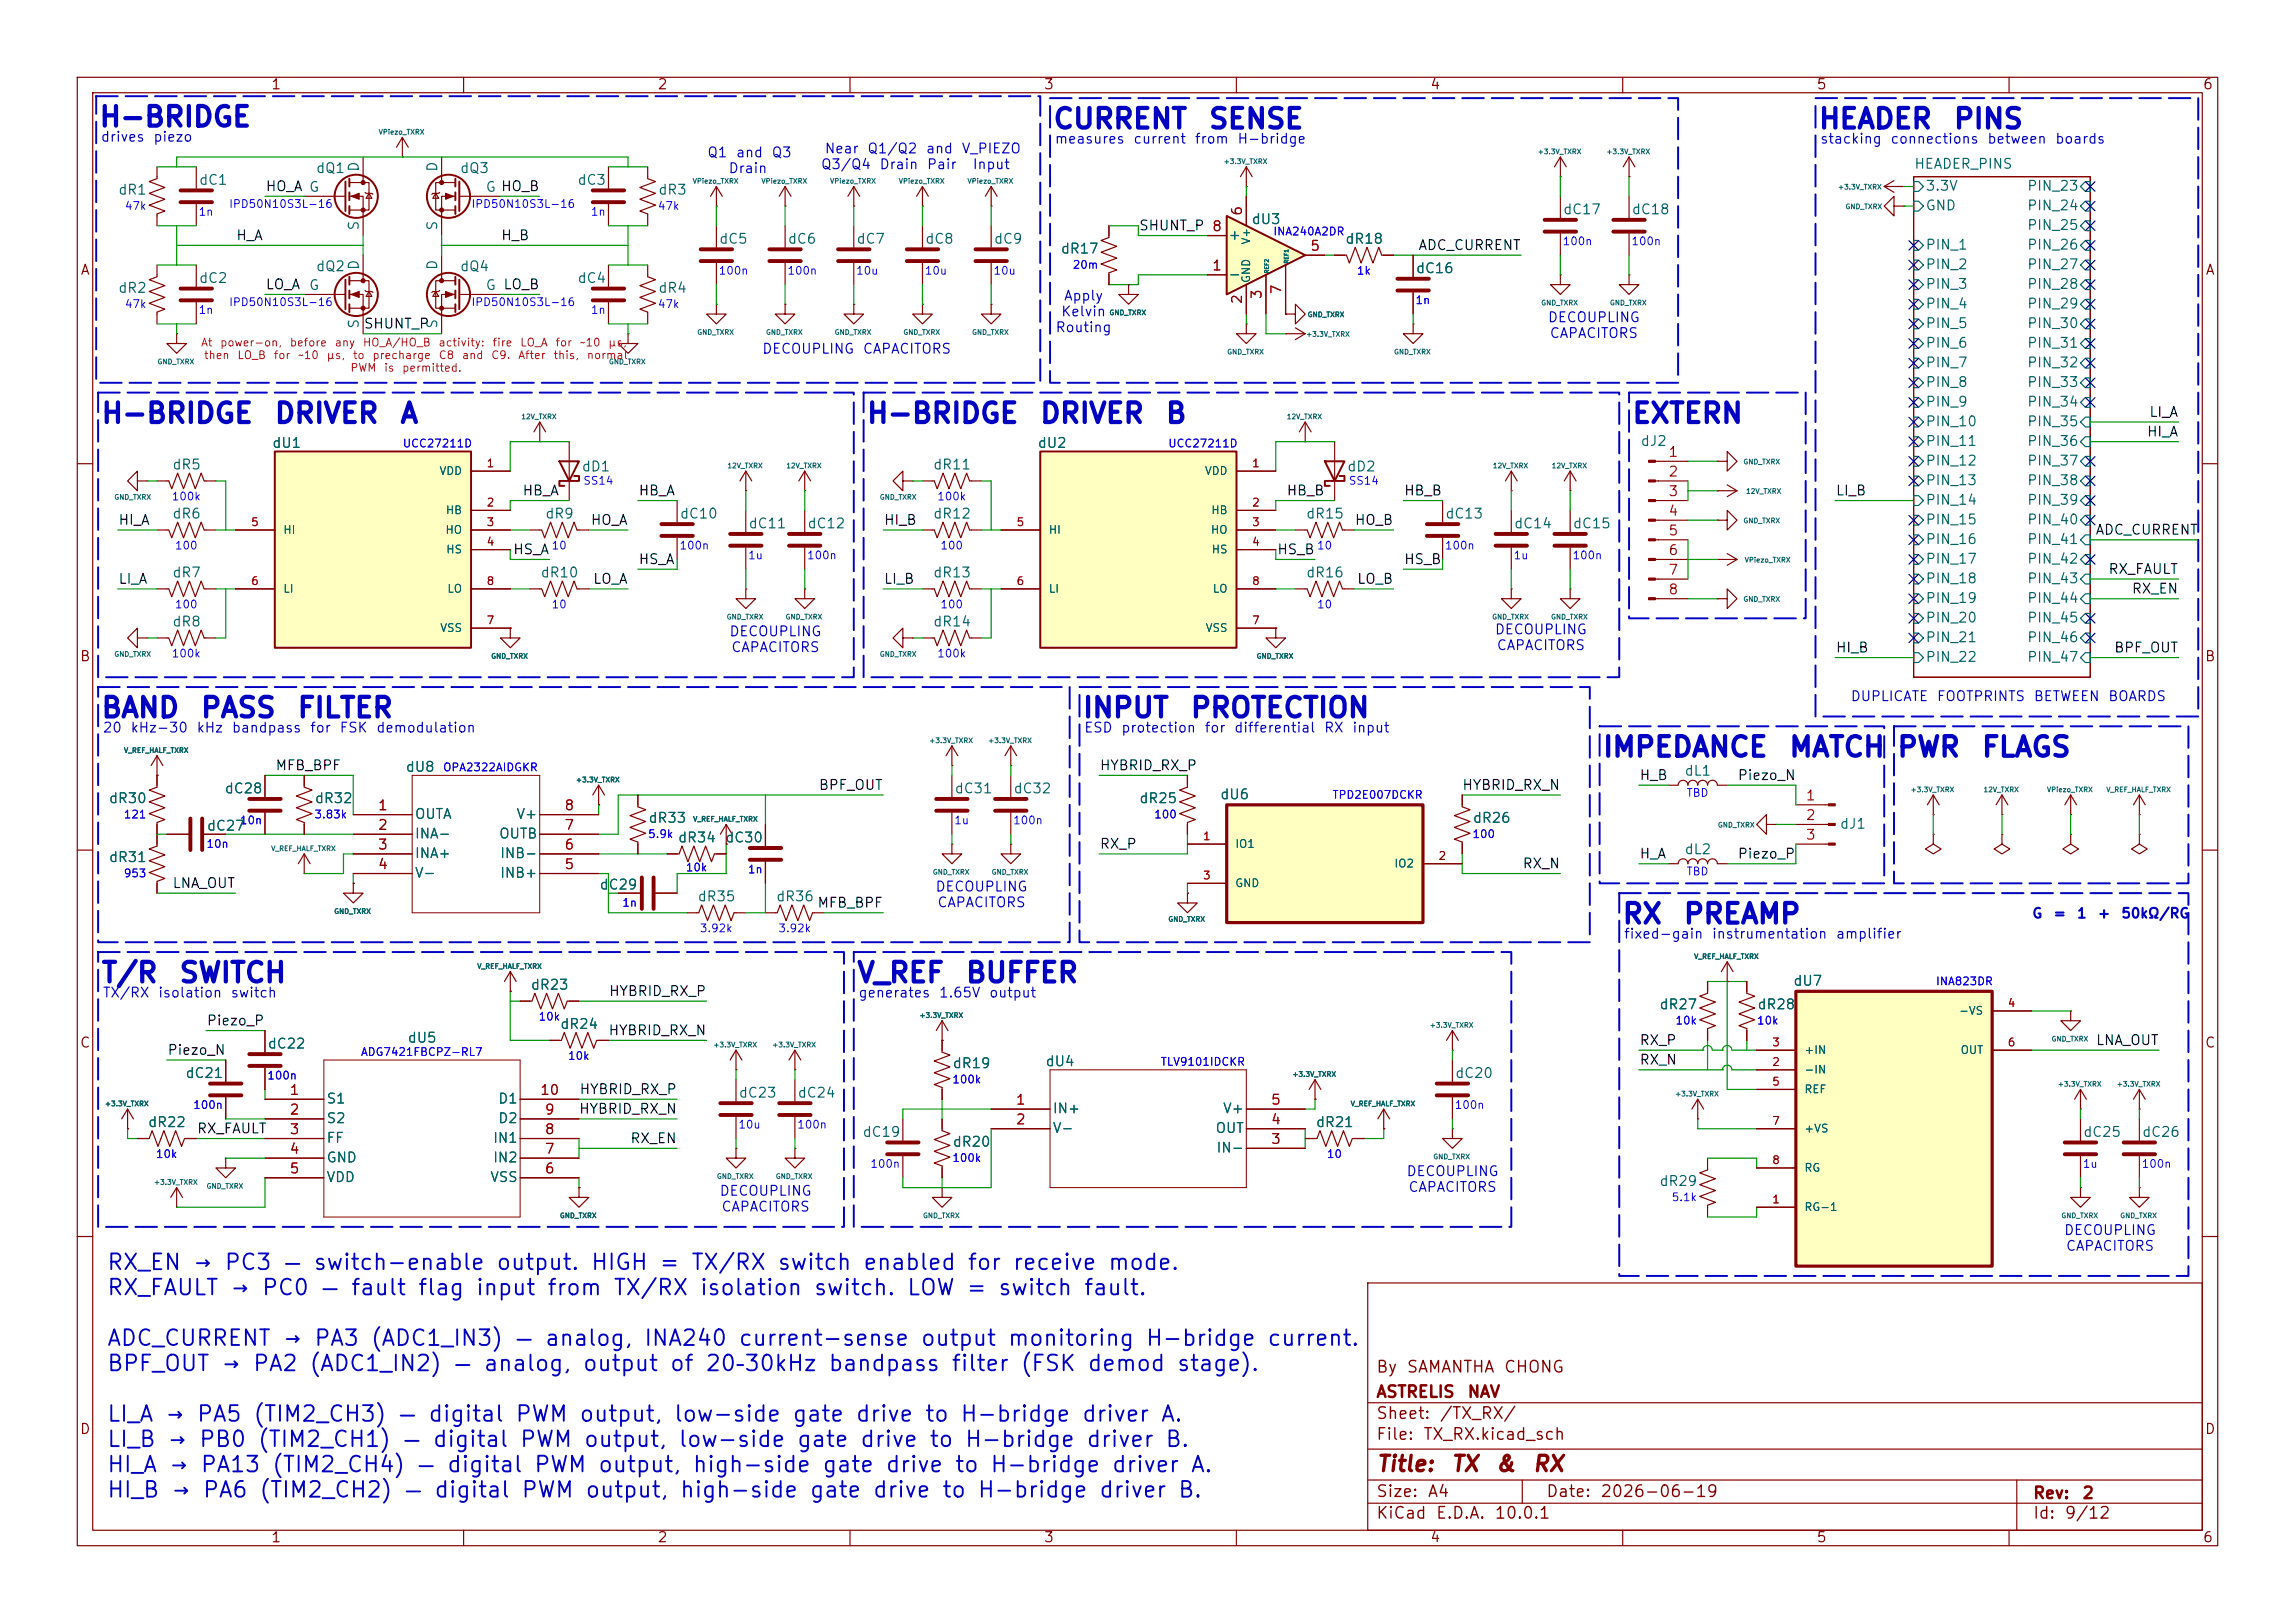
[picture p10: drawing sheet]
<svg xmlns="http://www.w3.org/2000/svg" width="297mm" height="210mm" viewBox="0 0 297 210" stroke-linecap="round" stroke-linejoin="round" font-family="sans-serif">
<defs><g id="words">
<g font-size="2.5" fill="#0000c2">
<text x="12.7" y="17">H-BRIDGE</text>
<text x="136.1" y="17.3">CURRENT</text>
<text x="156.3" y="17.3">SENSE</text>
<text x="235.2" y="17.3">HEADER</text>
<text x="252.7" y="17.3">PINS</text>
<text x="13" y="55.4">H-BRIDGE</text>
<text x="35.4" y="55.4">DRIVER</text>
<text x="51.6" y="55.4">A</text>
<text x="112" y="55.4">H-BRIDGE</text>
<text x="134.4" y="55.4">DRIVER</text>
<text x="150.7" y="55.4">B</text>
<text x="211.1" y="55.4">EXTERN</text>
<text x="13" y="93.5">BAND</text>
<text x="25.8" y="93.5">PASS</text>
<text x="38.3" y="93.5">FILTER</text>
<text x="140" y="93.5">INPUT</text>
<text x="153.9" y="93.5">PROTECTION</text>
<text x="207.3" y="98.6">IMPEDANCE</text>
<text x="231.4" y="98.6">MATCH</text>
<text x="245.4" y="98.6">PWR</text>
<text x="256.3" y="98.6">FLAGS</text>
<text x="209.8" y="120.1">RX</text>
<text x="217.7" y="120.1">PREAMP</text>
<text x="13" y="127.8">T/R</text>
<text x="23" y="127.8">SWITCH</text>
<text x="110.7" y="127.8">V_REF</text>
<text x="124.8" y="127.8">BUFFER</text>
</g>
<g font-size="2" fill="#0000c2">
<text x="13.7" y="164.8">RX_EN → PC3 — switch-enable output. HIGH = TX/RX switch enabled for receive mode.</text>
<text x="13.7" y="168.1">RX_FAULT → PC0 — fault flag input from TX/RX isolation switch. LOW = switch fault.</text>
<text x="13.7" y="174.6">ADC_CURRENT → PA3 (ADC1_IN3) — analog, INA240 current-sense output monitoring H-bridge current.</text>
<text x="13.7" y="177.9">BPF_OUT → PA2 (ADC1_IN2) — analog, output of 20–30kHz bandpass filter (FSK demod stage).</text>
<text x="13.7" y="184.5">LI_A → PA5 (TIM2_CH3) — digital PWM output, low-side gate drive to H-bridge driver A.</text>
<text x="13.7" y="187.7">LI_B → PB0 (TIM2_CH1) — digital PWM output, low-side gate drive to H-bridge driver B.</text>
<text x="13.7" y="191">HI_A → PA13 (TIM2_CH4) — digital PWM output, high-side gate drive to H-bridge driver A.</text>
<text x="13.7" y="194.3">HI_B → PA6 (TIM2_CH2) — digital PWM output, high-side gate drive to H-bridge driver B.</text>
</g>
<g font-size="2" fill="#840000">
<text x="178" y="190.9">Title:</text>
<text x="187.7" y="190.9">TX</text>
<text x="193.4" y="190.9">&amp;</text>
<text x="198.2" y="190.9">RX</text>
</g>
<g font-size="1.5" fill="#840000">
<text x="178" y="178">By</text>
<text x="181.9" y="178">SAMANTHA</text>
<text x="194.5" y="178">CHONG</text>
<text x="178" y="184">Sheet:</text>
<text x="178" y="181.2">ASTRELIS</text>
<text x="186.2" y="184">/TX_RX/</text>
<text x="189.8" y="181.2">NAV</text>
<text x="178" y="186.7">File:</text>
<text x="184.1" y="186.7">TX_RX.kicad_sch</text>
<text x="178" y="196.9">KiCad</text>
<text x="178" y="194.1">Size:</text>
<text x="184.7" y="194.1">A4</text>
<text x="185.7" y="196.9">E.D.A.</text>
<text x="193.3" y="196.9">10.0.1</text>
<text x="200" y="194.1">Date:</text>
<text x="207" y="194.1">2026-06-19</text>
<text x="263" y="194.3">Rev:</text>
<text x="263" y="196.9">Id:</text>
<text x="267.1" y="196.9">9/12</text>
<text x="269.4" y="194.3">2</text>
</g>
<g font-size="1.3" fill="#840000">
<text x="35" y="11.9">1</text>
<text x="85" y="11.9">2</text>
<text x="135" y="11.9">3</text>
<text x="185" y="11.9">4</text>
<text x="235" y="11.9">5</text>
<text x="285" y="11.9">6</text>
<text x="10.3" y="35.9">A</text>
<text x="285.3" y="35.9">A</text>
<text x="10.3" y="85.9">B</text>
<text x="285.3" y="85.9">B</text>
<text x="10.3" y="135.9">C</text>
<text x="285.3" y="135.9">C</text>
<text x="10.3" y="185.9">D</text>
<text x="285.3" y="185.9">D</text>
<text x="35" y="199.9">1</text>
<text x="85" y="199.9">2</text>
<text x="135" y="199.9">3</text>
<text x="185" y="199.9">4</text>
<text x="235" y="199.9">5</text>
<text x="285" y="199.9">6</text>
</g>
<g font-size="1.3" fill="#0000c2">
<text x="13" y="18.6">drives</text>
<text x="19.7" y="18.6">piezo</text>
<text x="91.4" y="20.7">Q1</text>
<text x="94.2" y="22.7">Drain</text>
<text x="95.2" y="20.7">and</text>
<text x="99.8" y="20.7">Q3</text>
<text x="106.1" y="22.2">Q3/Q4</text>
<text x="106.6" y="20.2">Near</text>
<text x="112.2" y="20.2">Q1/Q2</text>
<text x="113.7" y="22.2">Drain</text>
<text x="119.7" y="20.2">and</text>
<text x="119.9" y="22.2">Pair</text>
<text x="124.4" y="20.2">V_PIEZO</text>
<text x="125.8" y="22.2">Input</text>
<text x="136.4" y="18.9">measures</text>
<text x="146.6" y="18.9">current</text>
<text x="154.5" y="18.9">from</text>
<text x="160" y="18.9">H-bridge</text>
<text x="235.5" y="18.9">stacking</text>
<text x="244.6" y="18.9">connections</text>
<text x="257.1" y="18.9">between</text>
<text x="265.9" y="18.9">boards</text>
<text x="137.2" y="41.3">Kelvin</text>
<text x="137.6" y="39.2">Apply</text>
<text x="98.5" y="46.1">DECOUPLING</text>
<text x="111.6" y="46.1">CAPACITORS</text>
<text x="136.5" y="43.3">Routing</text>
<text x="200.2" y="42">DECOUPLING</text>
<text x="200.5" y="44.1">CAPACITORS</text>
<text x="94.3" y="82.6">DECOUPLING</text>
<text x="193.4" y="82.4">DECOUPLING</text>
<text x="94.5" y="84.7">CAPACITORS</text>
<text x="193.6" y="84.4">CAPACITORS</text>
<text x="13.2" y="95.1">20</text>
<text x="16.8" y="95.1">kHz-30</text>
<text x="25.3" y="95.1">kHz</text>
<text x="29.9" y="95.1">bandpass</text>
<text x="40" y="95.1">for</text>
<text x="43.9" y="95.1">FSK</text>
<text x="48.6" y="95.1">demodulation</text>
<text x="140.2" y="95.1">ESD</text>
<text x="145" y="95.1">protection</text>
<text x="155.8" y="95.1">for</text>
<text x="159.6" y="95.1">differential</text>
<text x="171.3" y="95.1">RX</text>
<text x="174.9" y="95.1">input</text>
<text x="239.4" y="91">DUPLICATE</text>
<text x="250.6" y="91">FOOTPRINTS</text>
<text x="263.1" y="91">BETWEEN</text>
<text x="272.7" y="91">BOARDS</text>
<text x="121" y="115.7">DECOUPLING</text>
<text x="121.2" y="117.7">CAPACITORS</text>
<text x="262.9" y="119.1">G</text>
<text x="265.6" y="119.1">=</text>
<text x="268.7" y="119.1">1</text>
<text x="271.4" y="119.1">+</text>
<text x="274.4" y="119.1">50kΩ/RG</text>
<text x="210.1" y="121.8">fixed-gain</text>
<text x="221.4" y="121.8">instrumentation</text>
<text x="237.5" y="121.8">amplifier</text>
<text x="13.2" y="129.4">TX/RX</text>
<text x="20.4" y="129.4">isolation</text>
<text x="29.8" y="129.4">switch</text>
<text x="111" y="129.4">generates</text>
<text x="121.4" y="129.4">1.65V</text>
<text x="127.9" y="129.4">output</text>
<text x="93" y="155">DECOUPLING</text>
<text x="181.9" y="152.5">DECOUPLING</text>
<text x="182.2" y="154.5">CAPACITORS</text>
<text x="93.3" y="157.1">CAPACITORS</text>
<text x="267" y="160.1">DECOUPLING</text>
<text x="267.3" y="162.2">CAPACITORS</text>
</g>
<g font-size="1.3" fill="#006464">
<text x="40.8" y="22.7">dQ1</text>
<text x="46.7" y="22.3" transform="rotate(-90 46.7 22.3)">D</text>
<text x="56.9" y="22.3" transform="rotate(-90 56.9 22.3)">D</text>
<text x="59.4" y="22.7">dQ3</text>
<text x="247.6" y="22.1">HEADER_PINS</text>
<text x="15.2" y="25.5">dR1</text>
<text x="25.7" y="24.2">dC1</text>
<text x="46.7" y="29.9" transform="rotate(-90 46.7 29.9)">S</text>
<text x="56.9" y="29.9" transform="rotate(-90 56.9 29.9)">S</text>
<text x="62.8" y="25.1">G HO_B</text>
<text x="74.6" y="24.2">dC3</text>
<text x="85.1" y="25.5">dR3</text>
<text x="161.9" y="29.3">dU3</text>
<text x="202.2" y="28">dC17</text>
<text x="211.1" y="28">dC18</text>
<text x="249.1" y="25">3.3V</text>
<text x="249.1" y="27.5">GND</text>
<text x="262.3" y="25">PIN_23</text>
<text x="262.3" y="27.5">PIN_24</text>
<text x="40.8" y="35.4">dQ2</text>
<text x="46.7" y="35" transform="rotate(-90 46.7 35)">D</text>
<text x="56.9" y="35" transform="rotate(-90 56.9 35)">D</text>
<text x="59.4" y="35.4">dQ4</text>
<text x="93" y="31.9">dC5</text>
<text x="101.9" y="31.9">dC6</text>
<text x="110.8" y="31.9">dC7</text>
<text x="119.6" y="31.9">dC8</text>
<text x="128.5" y="31.9">dC9</text>
<text x="137.2" y="33.1">dR17</text>
<text x="158.9" y="31.3">+</text>
<text x="174" y="31.9">dR18</text>
<text x="183.1" y="35.7">dC16</text>
<text x="249.1" y="32.6">PIN_1</text>
<text x="249.1" y="35.2">PIN_2</text>
<text x="262.3" y="30.1">PIN_25</text>
<text x="262.3" y="32.6">PIN_26</text>
<text x="262.3" y="35.2">PIN_27</text>
<text x="15.2" y="38.2">dR2</text>
<text x="25.7" y="36.9">dC2</text>
<text x="39.9" y="37.8">G</text>
<text x="62.8" y="37.8">G LO_B</text>
<text x="74.6" y="36.9">dC4</text>
<text x="85.1" y="38.2">dR4</text>
<text x="158.9" y="36.4">-</text>
<text x="249.1" y="37.7">PIN_3</text>
<text x="249.1" y="40.2">PIN_4</text>
<text x="262.3" y="37.7">PIN_28</text>
<text x="262.3" y="40.2">PIN_29</text>
<text x="46.7" y="42.6" transform="rotate(-90 46.7 42.6)">S</text>
<text x="56.9" y="42.6" transform="rotate(-90 56.9 42.6)">S</text>
<text x="249.1" y="42.8">PIN_5</text>
<text x="249.1" y="45.3">PIN_6</text>
<text x="249.1" y="47.9">PIN_7</text>
<text x="262.3" y="42.8">PIN_30</text>
<text x="262.3" y="45.3">PIN_31</text>
<text x="262.3" y="47.9">PIN_32</text>
<text x="249.1" y="50.4">PIN_8</text>
<text x="249.1" y="52.9">PIN_9</text>
<text x="262.3" y="50.4">PIN_33</text>
<text x="262.3" y="52.9">PIN_34</text>
<text x="35.1" y="58.3">dU1</text>
<text x="134.2" y="58.3">dU2</text>
<text x="212.2" y="58">dJ2</text>
<text x="249.1" y="55.5">PIN_10</text>
<text x="249.1" y="58">PIN_11</text>
<text x="262.3" y="55.5">PIN_35</text>
<text x="262.3" y="58">PIN_36</text>
<text x="22.2" y="61.1">dR5</text>
<text x="75.2" y="61.3">dD1</text>
<text x="120.7" y="61.1">dR11</text>
<text x="174.3" y="61.3">dD2</text>
<text x="249.1" y="60.6">PIN_12</text>
<text x="249.1" y="63.1">PIN_13</text>
<text x="249.1" y="65.6">PIN_14</text>
<text x="262.3" y="60.6">PIN_37</text>
<text x="262.3" y="63.1">PIN_38</text>
<text x="262.3" y="65.6">PIN_39</text>
<text x="22.2" y="67.4">dR6</text>
<text x="70.5" y="67.4">dR9</text>
<text x="87.9" y="67.4">dC10</text>
<text x="96.8" y="68.7">dC11</text>
<text x="104.4" y="68.7">dC12</text>
<text x="120.7" y="67.4">dR12</text>
<text x="168.9" y="67.4">dR15</text>
<text x="187" y="67.4">dC13</text>
<text x="195.8" y="68.7">dC14</text>
<text x="203.5" y="68.7">dC15</text>
<text x="249.1" y="68.2">PIN_15</text>
<text x="249.1" y="70.7">PIN_16</text>
<text x="262.3" y="68.2">PIN_40</text>
<text x="262.3" y="70.7">PIN_41</text>
<text x="22.2" y="75">dR7</text>
<text x="69.9" y="75">dR10</text>
<text x="120.7" y="75">dR13</text>
<text x="168.9" y="75">dR16</text>
<text x="249.1" y="73.3">PIN_17</text>
<text x="249.1" y="75.8">PIN_18</text>
<text x="262.3" y="73.3">PIN_42</text>
<text x="262.3" y="75.8">PIN_43</text>
<text x="22.2" y="81.4">dR8</text>
<text x="120.7" y="81.4">dR14</text>
<text x="249.1" y="78.3">PIN_19</text>
<text x="249.1" y="80.9">PIN_20</text>
<text x="249.1" y="83.4">PIN_21</text>
<text x="262.3" y="78.3">PIN_44</text>
<text x="262.3" y="80.9">PIN_45</text>
<text x="262.3" y="83.4">PIN_46</text>
<text x="249.1" y="86">PIN_22</text>
<text x="262.3" y="86">PIN_47</text>
<text x="52.4" y="100.2">dU8</text>
<text x="217.9" y="100.7">dL1</text>
<text x="14" y="104.2">dR30</text>
<text x="26.7" y="107.8">dC27</text>
<text x="29" y="103">dC28</text>
<text x="40.6" y="104.2">dR32</text>
<text x="53.6" y="106.3">OUTA</text>
<text x="66.7" y="106.3">V+</text>
<text x="83.8" y="106.8">dR33</text>
<text x="123.5" y="103">dC31</text>
<text x="131.1" y="103">dC32</text>
<text x="147.3" y="104.2">dR25</text>
<text x="157.8" y="103.7">dU6</text>
<text x="190.5" y="106.8">dR26</text>
<text x="238" y="107.5">dJ1</text>
<text x="14" y="111.9">dR31</text>
<text x="53.6" y="108.8">INA-</text>
<text x="53.6" y="111.4">INA+</text>
<text x="53.6" y="113.9">V-</text>
<text x="64.5" y="108.8">OUTB</text>
<text x="64.6" y="113.9">INB+</text>
<text x="64.6" y="111.4">INB-</text>
<text x="87.6" y="109.3">dR34</text>
<text x="93.8" y="109.3">dC30</text>
<text x="217.9" y="110.8">dL2</text>
<text x="77.5" y="115.4">dC29</text>
<text x="90.2" y="116.9">dR35</text>
<text x="100.3" y="116.9">dR36</text>
<text x="68.6" y="128.4">dR23</text>
<text x="214.7" y="130.9">dR27</text>
<text x="227.3" y="130.9">dR28</text>
<text x="232" y="127.9">dU7</text>
<text x="34.6" y="136">dC22</text>
<text x="52.7" y="135.2">dU5</text>
<text x="72.4" y="133.5">dR24</text>
<text x="23.9" y="139.8">dC21</text>
<text x="42.2" y="143.1">S1</text>
<text x="64.4" y="143.1">D1</text>
<text x="95.5" y="142.3">dC23</text>
<text x="103.1" y="142.3">dC24</text>
<text x="123.2" y="138.5">dR19</text>
<text x="135.2" y="138.3">dU4</text>
<text x="188.2" y="139.8">dC20</text>
<text x="19.1" y="146.2">dR22</text>
<text x="42.2" y="145.6">S2</text>
<text x="42.2" y="148.2">FF</text>
<text x="63.7" y="148.2">IN1</text>
<text x="64.4" y="145.6">D2</text>
<text x="111.5" y="147.4">dC19</text>
<text x="123.2" y="148.7">dR20</text>
<text x="136.1" y="144.4">IN+</text>
<text x="136.1" y="146.9">V-</text>
<text x="157.2" y="146.9">OUT</text>
<text x="157.3" y="149.5">IN-</text>
<text x="158.2" y="144.4">V+</text>
<text x="170.2" y="146.2">dR21</text>
<text x="269.5" y="147.4">dC25</text>
<text x="277.1" y="147.4">dC26</text>
<text x="42.2" y="150.7">GND</text>
<text x="42.2" y="153.3">VDD</text>
<text x="63.3" y="153.3">VSS</text>
<text x="63.7" y="150.7">IN2</text>
<text x="214.7" y="153.8">dR29</text>
</g>
<g font-size="1.3" fill="#0f0f0f">
<text x="34.3" y="25.1">HO_A G</text>
<text x="30.5" y="31.4">H_A</text>
<text x="64.8" y="31.4">H_B</text>
<text x="147.3" y="30.1">SHUNT_P 8</text>
<text x="183.5" y="32.7">ADC_CURRENT</text>
<text x="34.3" y="37.8">LO_A</text>
<text x="47" y="42.8">SHUNT_P</text>
<text x="277.7" y="56.8">HI_A</text>
<text x="278" y="54.3">LI_A</text>
<text x="67.5" y="64.4">HB_A</text>
<text x="82.5" y="64.4">HB_A</text>
<text x="166.4" y="64.4">HB_B</text>
<text x="181.6" y="64.4">HB_B</text>
<text x="237.5" y="64.4">LI_B</text>
<text x="15.2" y="68.2">HI_A</text>
<text x="76.4" y="68.2">HO_A</text>
<text x="114.3" y="68.2">HI_B</text>
<text x="175.2" y="68.2">HO_B</text>
<text x="271.1" y="69.5">ADC_CURRENT</text>
<text x="15.2" y="75.9">LI_A</text>
<text x="66.3" y="72">HS_A</text>
<text x="76.7" y="75.9">LO_A</text>
<text x="82.5" y="73.3">HS_A</text>
<text x="114.3" y="75.9">LI_B</text>
<text x="165.2" y="72">HS_B</text>
<text x="175.5" y="75.9">LO_B</text>
<text x="181.6" y="73.3">HS_B</text>
<text x="272.8" y="74.6">RX_FAULT</text>
<text x="275.8" y="77.1">RX_EN</text>
<text x="237.5" y="84.7">HI_B</text>
<text x="273.5" y="84.7">BPF_OUT</text>
<text x="35.6" y="100">MFB_BPF</text>
<text x="142.2" y="100">HYBRID_RX_P</text>
<text x="212.1" y="101.3">H_B</text>
<text x="224.8" y="101.3">Piezo_N</text>
<text x="105.9" y="102.5">BPF_OUT</text>
<text x="189.1" y="102.5">HYBRID_RX_N</text>
<text x="142.2" y="110.1">RX_P</text>
<text x="196.9" y="112.7">RX_N</text>
<text x="212.1" y="111.4">H_A</text>
<text x="224.8" y="111.4">Piezo_P</text>
<text x="22.2" y="115.2">LNA_OUT</text>
<text x="105.7" y="117.8">MFB_BPF</text>
<text x="78.7" y="129.2">HYBRID_RX_P</text>
<text x="21.6" y="136.8">Piezo_N</text>
<text x="26.7" y="133">Piezo_P</text>
<text x="78.7" y="134.3">HYBRID_RX_N</text>
<text x="212.1" y="135.5">RX_P</text>
<text x="271.2" y="135.5">LNA_OUT</text>
<text x="74.9" y="141.9">HYBRID_RX_P</text>
<text x="212.1" y="138.1">RX_N</text>
<text x="25.4" y="147">RX_FAULT</text>
<text x="74.8" y="144.4">HYBRID_RX_N</text>
<text x="81.5" y="148.2">RX_EN</text>
</g>
<g font-size="1.3" fill="#a90000">
<text x="161" y="28" transform="rotate(-90 161 28)">6</text>
<text x="156.8" y="35.3">1</text>
<text x="156.8" y="30.2">8</text>
<text x="169.5" y="32.8">5</text>
<text x="161" y="39.4" transform="rotate(-90 161 39.4)">2</text>
<text x="163.6" y="38.8" transform="rotate(-90 163.6 38.8)">3</text>
<text x="166.1" y="38.2" transform="rotate(-90 166.1 38.2)">7</text>
<text x="215.8" y="59.4">1</text>
<text x="215.8" y="62">2</text>
<text x="215.8" y="64.5">3</text>
<text x="215.8" y="67.1">4</text>
<text x="215.8" y="69.6">5</text>
<text x="215.8" y="72.1">6</text>
<text x="215.8" y="74.7">7</text>
<text x="215.8" y="77.2">8</text>
<text x="48.8" y="105.2">1</text>
<text x="48.8" y="107.7">2</text>
<text x="73" y="107.7">7</text>
<text x="73" y="105.2">8</text>
<text x="233.6" y="103.9">1</text>
<text x="233.6" y="106.4">2</text>
<text x="48.8" y="110.2">3</text>
<text x="48.8" y="112.8">4</text>
<text x="73" y="112.8">5</text>
<text x="73" y="110.2">6</text>
<text x="233.6" y="109">3</text>
<text x="37.4" y="142">1</text>
<text x="69.8" y="142">10</text>
<text x="131.4" y="143.3">1</text>
<text x="164.4" y="143.3">5</text>
<text x="37.4" y="144.5">2</text>
<text x="37.4" y="147.1">3</text>
<text x="37.4" y="149.6">4</text>
<text x="70.4" y="149.6">7</text>
<text x="70.4" y="147.1">8</text>
<text x="70.4" y="144.5">9</text>
<text x="131.4" y="145.8">2</text>
<text x="164.4" y="148.3">3</text>
<text x="164.4" y="145.8">4</text>
<text x="37.4" y="152.1">5</text>
<text x="70.4" y="152.1">6</text>
</g>
<g font-size="1" fill="#1600ff">
<text x="16.1" y="27.4">47k</text>
<text x="25.6" y="28.2">1n</text>
<text x="29.6" y="27.2">IPD50N10S3L-16</text>
<text x="60.9" y="27.2">IPD50N10S3L-16</text>
<text x="76.4" y="28.2">1n</text>
<text x="85.1" y="27.4">47k</text>
<text x="92.9" y="35.8">100n</text>
<text x="101.8" y="35.8">100n</text>
<text x="110.7" y="35.8">10u</text>
<text x="119.6" y="35.8">10u</text>
<text x="128.5" y="35.8">10u</text>
<text x="138.7" y="35">20m</text>
<text x="164.7" y="30.7">INA240A2DR</text>
<text x="175.5" y="35.8">1k</text>
<text x="202.1" y="32">100n</text>
<text x="211" y="32">100n</text>
<text x="16.1" y="40.1">47k</text>
<text x="25.6" y="40.9">1n</text>
<text x="29.6" y="39.9">IPD50N10S3L-16</text>
<text x="60.9" y="39.9">IPD50N10S3L-16</text>
<text x="76.4" y="40.9">1n</text>
<text x="85.1" y="40.1">47k</text>
<text x="183.1" y="39.6">1n</text>
<text x="52" y="58.1">UCC27211D</text>
<text x="151.1" y="58.1">UCC27211D</text>
<text x="22.1" y="65">100k</text>
<text x="75.4" y="63">SS14</text>
<text x="121.2" y="65">100k</text>
<text x="174.5" y="63">SS14</text>
<text x="22.6" y="71.3">100</text>
<text x="71.3" y="71.3">10</text>
<text x="87.8" y="71.3">100n</text>
<text x="121.6" y="71.3">100</text>
<text x="170.4" y="71.3">10</text>
<text x="186.9" y="71.3">100n</text>
<text x="96.7" y="72.6">1u</text>
<text x="104.4" y="72.6">100n</text>
<text x="195.8" y="72.6">1u</text>
<text x="203.4" y="72.6">100n</text>
<text x="22.6" y="79">100</text>
<text x="71.3" y="79">10</text>
<text x="121.6" y="79">100</text>
<text x="170.4" y="79">10</text>
<text x="22.1" y="85.3">100k</text>
<text x="121.2" y="85.3">100k</text>
<text x="57.3" y="100.1">OPA2322AIDGKR</text>
<text x="15.9" y="106.1">121</text>
<text x="31" y="106.9">10n</text>
<text x="40.6" y="106.1">3.83k</text>
<text x="123.4" y="106.9">1u</text>
<text x="131" y="106.9">100n</text>
<text x="149.3" y="106.1">100</text>
<text x="172.4" y="103.6">TPD2E007DCKR</text>
<text x="218.2" y="103.4">TBD</text>
<text x="15.9" y="113.8">953</text>
<text x="26.6" y="110">10n</text>
<text x="83.8" y="108.7">5.9k</text>
<text x="88.7" y="113">10k</text>
<text x="96.7" y="113.3">1n</text>
<text x="190.5" y="108.7">100</text>
<text x="218.2" y="113.5">TBD</text>
<text x="80.4" y="117.6">1n</text>
<text x="90.5" y="120.9">3.92k</text>
<text x="100.6" y="120.9">3.92k</text>
<text x="250.4" y="127.7">INA823DR</text>
<text x="46.6" y="136.9">ADG7421FBCPZ-RL7</text>
<text x="69.6" y="132.3">10k</text>
<text x="73.4" y="137.4">10k</text>
<text x="216.7" y="132.8">10k</text>
<text x="227.3" y="132.8">10k</text>
<text x="24.9" y="143.7">100n</text>
<text x="34.5" y="139.9">100n</text>
<text x="123.2" y="140.4">100k</text>
<text x="150.1" y="138.2">TLV9101IDCKR</text>
<text x="188.2" y="143.7">100n</text>
<text x="95.5" y="146.3">10u</text>
<text x="103.1" y="146.3">100n</text>
<text x="20.1" y="150.1">10k</text>
<text x="112.5" y="151.4">100n</text>
<text x="123.2" y="150.6">100k</text>
<text x="171.6" y="150.1">10</text>
<text x="216.3" y="155.7">5.1k</text>
<text x="269.5" y="151.4">1u</text>
<text x="277.1" y="151.4">100n</text>
</g>
<g font-size="1" fill="#006464">
<text x="162" y="31.7" transform="rotate(-90 162 31.7)">V+</text>
<text x="162" y="36.7" transform="rotate(-90 162 36.7)">GND</text>
<text x="56.8" y="61.7">VDD</text>
<text x="155.8" y="61.7">VDD</text>
<text x="36.6" y="69.3">HI</text>
<text x="57.6" y="69.3">HO</text>
<text x="57.6" y="66.8">HB</text>
<text x="57.7" y="71.9">HS</text>
<text x="135.6" y="69.3">HI</text>
<text x="156.6" y="69.3">HO</text>
<text x="156.7" y="66.8">HB</text>
<text x="156.7" y="71.9">HS</text>
<text x="36.6" y="76.9">LI</text>
<text x="57.8" y="76.9">LO</text>
<text x="135.6" y="76.9">LI</text>
<text x="156.9" y="76.9">LO</text>
<text x="56.9" y="82">VSS</text>
<text x="155.9" y="82">VSS</text>
<text x="159.8" y="110">IO1</text>
<text x="180.4" y="112.5">IO2</text>
<text x="159.8" y="115">GND</text>
<text x="253.4" y="131.5">-VS</text>
<text x="233.4" y="136.6">+IN</text>
<text x="253.6" y="136.6">OUT</text>
<text x="233.4" y="139.2">-IN</text>
<text x="233.4" y="141.7">REF</text>
<text x="233.4" y="146.8">+VS</text>
<text x="233.4" y="151.9">RG</text>
<text x="233.4" y="156.9">RG-1</text>
</g>
<g font-size="1" fill="#ff0021">
<text x="25.9" y="45.1">At</text>
<text x="26.3" y="46.7">then</text>
<text x="28.4" y="45.1">power-on,</text>
<text x="30.6" y="46.7">LO_B</text>
<text x="35.3" y="46.7">for</text>
<text x="37.4" y="45.1">before</text>
<text x="38.5" y="46.7">~10</text>
<text x="42.2" y="46.7">µs,</text>
<text x="43.2" y="45.1">any</text>
<text x="45.6" y="46.7">to</text>
<text x="46.9" y="45.1">HO_A/HO_B</text>
<text x="48.1" y="46.7">precharge</text>
<text x="56.7" y="45.1">activity:</text>
<text x="56.7" y="46.7">C8</text>
<text x="59.7" y="46.7">and</text>
<text x="63.5" y="46.7">C9.</text>
<text x="63.6" y="45.1">fire</text>
<text x="67" y="46.7">After</text>
<text x="67.2" y="45.1">LO_A</text>
<text x="71.5" y="46.7">this,</text>
<text x="71.8" y="45.1">for</text>
<text x="74.9" y="45.1">~10</text>
<text x="75.9" y="46.7">normal</text>
<text x="78.6" y="45.1">µs,</text>
<text x="45.3" y="48.4">PWM</text>
<text x="49.6" y="48.4">is</text>
<text x="52" y="48.4">permitted.</text>
</g>
<g font-size="1" fill="#a90000">
<text x="62.9" y="60.7">1</text>
<text x="62.9" y="65.8">2</text>
<text x="161.9" y="60.7">1</text>
<text x="161.9" y="65.8">2</text>
<text x="32.4" y="68.3">5</text>
<text x="62.9" y="68.3">3</text>
<text x="62.9" y="70.9">4</text>
<text x="131.5" y="68.3">5</text>
<text x="161.9" y="68.3">3</text>
<text x="161.9" y="70.9">4</text>
<text x="32.4" y="75.9">6</text>
<text x="62.9" y="75.9">8</text>
<text x="131.5" y="75.9">6</text>
<text x="161.9" y="75.9">8</text>
<text x="62.9" y="81">7</text>
<text x="161.9" y="81">7</text>
<text x="155.6" y="109">1</text>
<text x="186.1" y="111.5">2</text>
<text x="155.6" y="114">3</text>
<text x="259.7" y="130.6">4</text>
<text x="229.3" y="135.6">3</text>
<text x="259.7" y="135.6">6</text>
<text x="229.3" y="138.2">2</text>
<text x="229.3" y="140.7">5</text>
<text x="229.3" y="145.8">7</text>
<text x="229.3" y="156">1</text>
<text x="229.3" y="150.9">8</text>
</g>
<g font-size=".6" fill="#006464">
<text x="48.9" y="17.6">VPiezo_TXRX</text>
<text x="89.6" y="23.9">VPiezo_TXRX</text>
<text x="98.5" y="23.9">VPiezo_TXRX</text>
<text x="107.4" y="23.9">VPiezo_TXRX</text>
<text x="116.3" y="23.9">VPiezo_TXRX</text>
<text x="125.1" y="23.9">VPiezo_TXRX</text>
<text x="158.3" y="21.4">+3.3V_TXRX</text>
<text x="198.9" y="20.1">+3.3V_TXRX</text>
<text x="207.8" y="20.1">+3.3V_TXRX</text>
<text x="237.8" y="24.7">+3.3V_TXRX</text>
<text x="238.8" y="27.2">GND_TXRX</text>
<text x="143.5" y="40.9">GND_TXRX</text>
<text x="169.2" y="41.2">GND_TXRX</text>
<text x="199.4" y="39.7">GND_TXRX</text>
<text x="208.3" y="39.7">GND_TXRX</text>
<text x="20.3" y="47.3">GND_TXRX</text>
<text x="78.7" y="47.3">GND_TXRX</text>
<text x="90.2" y="43.5">GND_TXRX</text>
<text x="99.1" y="43.5">GND_TXRX</text>
<text x="108" y="43.5">GND_TXRX</text>
<text x="116.8" y="43.5">GND_TXRX</text>
<text x="125.7" y="43.5">GND_TXRX</text>
<text x="158.8" y="46">GND_TXRX</text>
<text x="169" y="43.7">+3.3V_TXRX</text>
<text x="180.3" y="46">GND_TXRX</text>
<text x="67.4" y="54.4">12V_TXRX</text>
<text x="166.5" y="54.4">12V_TXRX</text>
<text x="14.7" y="64.8">GND_TXRX</text>
<text x="94.1" y="60.7">12V_TXRX</text>
<text x="101.7" y="60.7">12V_TXRX</text>
<text x="113.8" y="64.8">GND_TXRX</text>
<text x="193.1" y="60.7">12V_TXRX</text>
<text x="200.8" y="60.7">12V_TXRX</text>
<text x="225.6" y="60.2">GND_TXRX</text>
<text x="225.9" y="64">12V_TXRX</text>
<text x="225.6" y="67.9">GND_TXRX</text>
<text x="225.7" y="72.9">VPiezo_TXRX</text>
<text x="94" y="80.3">GND_TXRX</text>
<text x="101.6" y="80.3">GND_TXRX</text>
<text x="193" y="80.3">GND_TXRX</text>
<text x="200.7" y="80.3">GND_TXRX</text>
<text x="225.6" y="78">GND_TXRX</text>
<text x="14.7" y="85.1">GND_TXRX</text>
<text x="63.5" y="85.4">GND_TXRX</text>
<text x="113.8" y="85.1">GND_TXRX</text>
<text x="162.6" y="85.4">GND_TXRX</text>
<text x="16" y="97.6">V_REF_HALF_TXRX</text>
<text x="74.5" y="101.4">+3.3V_TXRX</text>
<text x="120.2" y="96.3">+3.3V_TXRX</text>
<text x="127.8" y="96.3">+3.3V_TXRX</text>
<text x="89.6" y="106.5">V_REF_HALF_TXRX</text>
<text x="222.3" y="107.2">GND_TXRX</text>
<text x="247.2" y="102.7">+3.3V_TXRX</text>
<text x="256.6" y="102.7">12V_TXRX</text>
<text x="264.8" y="102.7">VPiezo_TXRX</text>
<text x="272.5" y="102.7">V_REF_HALF_TXRX</text>
<text x="35" y="110.3">V_REF_HALF_TXRX</text>
<text x="120.7" y="113.3">GND_TXRX</text>
<text x="128.3" y="113.3">GND_TXRX</text>
<text x="43.2" y="118.4">GND_TXRX</text>
<text x="151.1" y="119.4">GND_TXRX</text>
<text x="61.7" y="125.5">V_REF_HALF_TXRX</text>
<text x="219.2" y="124.2">V_REF_HALF_TXRX</text>
<text x="118.9" y="131.9">+3.3V_TXRX</text>
<text x="92.3" y="135.7">+3.3V_TXRX</text>
<text x="99.9" y="135.7">+3.3V_TXRX</text>
<text x="185" y="133.1">+3.3V_TXRX</text>
<text x="265.4" y="134.9">GND_TXRX</text>
<text x="13.5" y="143.3">+3.3V_TXRX</text>
<text x="167.2" y="139.5">+3.3V_TXRX</text>
<text x="174.7" y="143.3">V_REF_HALF_TXRX</text>
<text x="216.7" y="142">+3.3V_TXRX</text>
<text x="266.2" y="140.8">+3.3V_TXRX</text>
<text x="273.9" y="140.8">+3.3V_TXRX</text>
<text x="19.9" y="153.5">+3.3V_TXRX</text>
<text x="26.7" y="154">GND_TXRX</text>
<text x="92.7" y="152.7">GND_TXRX</text>
<text x="100.3" y="152.7">GND_TXRX</text>
<text x="185.4" y="150.2">GND_TXRX</text>
<text x="72.4" y="157.8">GND_TXRX</text>
<text x="119.4" y="157.8">GND_TXRX</text>
<text x="266.7" y="157.8">GND_TXRX</text>
<text x="274.3" y="157.8">GND_TXRX</text>
</g>
<g font-size=".5" fill="#006464">
<text x="164.3" y="35.4" transform="rotate(-90 164.3 35.4)">REF2</text>
<text x="166.9" y="34.2" transform="rotate(-90 166.9 34.2)">REF1</text>
</g>
</g></defs>
<g fill="none" stroke="#840000" stroke-width=".15">
<path d="M10 10h277v190h-277zM12 12h273v186h-273zM60 10v2M110 10v2M160 10v2M210 10v2M260 10v2M119.4 26.7h.1M119.4 24.1l-.8 1.3M119.4 24.1l.7 1.3M119.4 24.1v2.6M247.6 22.9h22.9v64.7h-22.9z"/>
<path d="M10 60h2M285 60h2M10 110h2M285 110h2M95.2 139.7v2.8M95.2 144.5v2.8M10 160h2M177 166h108v32h-108zM285 160h2M60 198v2M110 198v2M160 198v2"/>
<path d="M177 194.5h108M177 191.5h108M177 187.5h108M177 181.5h108M197 191.5v3M210 198v2M260 198v2M261 191.5v6.5"/>
</g>
<g fill="none" stroke="#006464" stroke-width=".15">
<path d="M247.6 23.5h.7l.6 .6-.6 .7h-.7zM247.6 26h.7l.6 .7-.6 .6h-.7zM247.6 31.1h.7l.6 .7-.6 .6h-.7zM247.6 33.7h.7l.6 .6-.6 .6h-.7zM247.6 36.2h.7l.6 .6-.6 .7h-.7zM247.6 38.7h.7l.6 .7-.6 .6h-.7zM269.2 24.1l.7-.6h.6v1.3h-.6zM269.2 29.2l.7-.6h.6v1.2h-.6zM269.2 31.8l.7-.7h.6v1.3h-.6zM269.2 34.3l.7-.6h.6v1.2h-.6zM269.2 36.8l.7-.6h.6v1.3h-.6zM269.9 26h.6v1.3h-.6l-.7-.6z"/>
<path d="M269.9 38.7h.6v1.3h-.6l-.7-.6zM247.6 41.3h.7l.6 .6-.6 .6h-.7zM247.6 43.8h.7l.6 .7-.6 .6h-.7zM247.6 46.4h.7l.6 .6-.6 .6h-.7zM247.6 48.9h.7l.6 .6-.6 .7h-.7zM247.6 51.4h.7l.6 .7-.6 .6h-.7zM247.6 54h.7l.6 .6-.6 .6h-.7zM247.6 56.5h.7l.6 .7-.6 .6h-.7zM247.6 59.1h.7l.6 .6-.6 .6h-.7zM269.2 41.9l.7-.6h.6v1.2h-.6zM269.2 44.5l.7-.7h.6v1.3h-.6zM269.2 47l.7-.6h.6v1.2h-.6z"/>
<path d="M269.2 54.6l.7-.6h.6v1.2h-.6zM269.2 57.2l.7-.7h.6v1.3h-.6zM269.2 59.7l.7-.6h.6v1.2h-.6zM269.9 48.9h.6v1.3h-.6l-.7-.7zM269.9 51.4h.6v1.3h-.6l-.7-.6zM247.6 61.6h.7l.6 .6-.6 .7h-.7zM247.6 64.1h.7l.6 .7-.6 .6h-.7zM247.6 66.7h.7l.6 .6-.6 .6h-.7zM247.6 69.2h.7l.6 .7-.6 .6h-.7zM247.6 71.8h.7l.6 .6-.6 .6h-.7zM247.6 74.3h.7l.6 .6-.6 .7h-.7zM247.6 76.8h.7l.6 .7-.6 .6h-.7z"/>
<path d="M247.6 79.4h.7l.6 .6-.6 .6h-.7zM269.2 64.8l.7-.7h.6v1.3h-.6zM269.2 67.3l.7-.6h.6v1.2h-.6zM269.2 69.9l.7-.7h.6v1.3h-.6zM269.2 77.5l.7-.7h.6v1.3h-.6zM269.9 61.6h.6v1.3h-.6l-.7-.7zM269.9 71.8h.6v1.2h-.6l-.7-.6zM269.9 74.3h.6v1.3h-.6l-.7-.7zM247.6 81.9h.7l.6 .7-.6 .6h-.7zM247.6 84.5h.7l.6 .6-.6 .6h-.7zM269.2 80l.7-.6h.6v1.2h-.6zM269.2 82.6l.7-.7h.6v1.3h-.6z"/>
<path d="M269.9 84.5h.6v1.2h-.6l-.7-.6z"/>
</g>
<path d="M93.2 144.3h4.1M93.2 142.7h4.1" fill="none" stroke="#840000" stroke-width=".51"/>
<path d="M158.7 27.9l10.2 5.1-10.2 5.1z" fill="#ffffc2"/>
<path d="M158.7 27.9l10.2 5.1-10.2 5.1z" fill="none" stroke="#840000" stroke-width=".25"/>
<g fill="none" stroke="#840000" stroke-width=".15">
<path d="M110.5 26.7h.1M110.5 24.1l-.8 1.3M110.5 24.1l.8 1.3M110.5 24.1v2.6M110.5 29.2v2.8M110.5 34v2.8M119.4 29.2v2.8M119.4 34v2.8M128.3 26.7h.1M128.3 24.1l-.8 1.3M128.3 24.1l.7 1.3M128.3 24.1v2.6"/>
<path d="M156.2 35.6h2.5M156.2 30.5h2.5M161.3 25.4v3.8M161.3 36.8v3.8M163.8 35.6v5M166.4 34.3v6.3M168.9 33h2.5M172.7 33h1.5l.4 1 .8-2 .7 2 .8-2 .8 2 .7-2 .4 1h1.5M81.3 43.2v1.3h1.2l-1.2 1.2-1.3-1.2h1.3M81.3 43.2h.1M166.4 43.2h.1M166.4 43.2h2.5"/>
<path d="M167.6 42.4l1.3 .8M168.9 43.2l-1.3 .7M20.3 62.2h1.5l.4 1 .8-2 .7 2 .8-2 .8 2 .7-2 .4 1h1.5M96.5 63.5h.1M96.5 61v2.5M96.5 66v2.8M96.5 70.9v2.8M96.5 61l-.7 1.2M96.5 61l.8 1.2M203.2 76.2v1.3h1.3l-1.3 1.2-1.3-1.2h1.3M203.2 76.2h.1M203.2 63.5h.1"/>
<path d="M203.2 61v2.5M203.2 66v2.8M203.2 70.9v2.8M203.2 61l-.8 1.2M203.2 61l.8 1.2M99.1 118.1h1.5l.4-1 .7 2 .8-2 .8 2 .7-2 .8 2 .4-1h1.5M228.6 106.7v-1.3l-1.3 1.3 1.3 1.3v-1.3h1.3M229.9 106.7h.1M268 105.4h.1M268 102.9l-.8 1.2M268 102.9l.7 1.2M268 102.9v2.5"/>
<path d="M67.3 129.5h1.5l.4-1 .8 2.1 .7-2.1 .8 2.1 .8-2.1 .7 2.1 .4-1.1h1.5M71.1 134.6h1.5l.4-1 .8 2 .7-2 .8 2 .8-2 .7 2 .4-1h1.5M102.9 138.4h.1M102.9 135.9l-.8 1.3M102.9 135.9l.7 1.3M102.9 135.9v2.5M102.9 139.7v2.8M22.9 156.2h.1M22.9 153.7l-.8 1.2M22.9 153.7l.7 1.2M22.9 153.7v2.5M34.3 142.2h7.6"/>
<path d="M34.3 144.8h7.6M34.3 147.3h7.6M34.3 149.9h7.6M34.3 152.4h7.6M67.3 142.2h7.6M67.3 144.8h7.6M67.3 147.3h7.6M67.3 149.9h7.6M67.3 152.4h7.6M74.9 153.7v1.2h1.3l-1.3 1.3-1.2-1.3h1.2M74.9 153.7h.1M102.9 148.6v1.3h1.2l-1.2 1.2-1.3-1.2h1.3"/>
<path d="M102.9 148.6h.1M102.9 144.5v2.8M219.7 144.8h.1M219.7 142.2l-.8 1.3M219.7 142.2l.8 1.3M219.7 142.2v2.6"/>
</g>
<path d="M108.5 33.8h4M108.5 32.3h4M117.3 33.8h4.1M117.3 32.3h4.1M94.5 70.6h4.1M94.5 69.1h4.1M201.2 70.6h4M201.2 69.1h4M100.8 144.3h4.1M100.8 142.7h4.1" fill="none" stroke="#840000" stroke-width=".51"/>
<path d="M41.9 137.2h25.4v20.3h-25.4z" fill="none" stroke="#840000" stroke-width=".13"/>
<path d="M232.4 128.3h25.4v35.5h-25.4z" fill="#ffffc2"/>
<path d="M232.4 128.3h25.4v35.5h-25.4z" fill="none" stroke="#840000" stroke-width=".41"/>
<g fill="none" stroke="#840000" stroke-width=".15">
<path d="M83.8 34.3v1.5l1 .4-2 .8 2 .7-2 .8 2 .7-2 .8 1 .4v1.5M143.5 29.2v1.5l-1 .4 2 .8-2 .7 2 .8-2 .8 2 .7-1 .4v1.5M146 36.8v1.3h1.3l-1.3 1.3-1.2-1.3h1.2M146 36.8h.1M182.9 33v2.8M182.9 37.8v2.8M201.9 22.9h.1M201.9 35.6v1.2h1.3l-1.3 1.3-1.2-1.3h1.2M201.9 35.6h.1M201.9 20.3v2.6M201.9 25.4v2.8M201.9 30.2v2.8"/>
<path d="M201.9 20.3l-.7 1.3M201.9 20.3l.8 1.3M210.8 22.9h.1M210.8 35.6v1.2h1.3l-1.3 1.3-1.3-1.3h1.3M210.8 35.6h.1M210.8 20.3l-.7 1.3M210.8 20.3l.8 1.3M210.8 20.3v2.6M210.8 25.4v2.8M210.8 30.2v2.8M161.3 41.9v1.3h1.3l-1.3 1.3-1.3-1.3h1.3M161.3 41.9h.1"/>
<path d="M166.4 40.6h1.2v-1.2l1.3 1.2-1.3 1.3v-1.3M166.4 40.6h.1M182.9 41.9v1.3h1.2l-1.2 1.3-1.3-1.3h1.3M182.9 41.9h.1M214.2 59.7h4.2M222.2 59.7h1.3v-1.3l1.3 1.3-1.3 1.3v-1.3M222.2 59.7h.1M17.8 62.2v-1.2l-1.3 1.2 1.3 1.3v-1.3h1.2M19 62.2h.1M20.3 68.6h1.5l.4 1 .8-2 .7 2 .8-2 .8 2 .7-2 .4 1h1.5M68.6 68.6h1.5l.4 1 .7-2 .8 2 .8-2 .7 2 .8-2 .4 1h1.5M68.6 76.2h1.5l.4 1 .7-2 .8 2 .8-2 .7 2 .8-2 .4 1h1.5"/>
<path d="M87.6 64.8v2.8M87.6 69.6v2.8M195.6 76.2v1.3h1.2l-1.2 1.2-1.3-1.2h1.3M195.6 76.2h.1M214.2 62.2h4.2M214.2 64.8h4.2M214.2 67.3h4.2M214.2 69.9h4.2M214.2 72.4h4.2M214.2 74.9h4.2M214.2 77.5h4.2M222.2 63.5h.1"/>
<path d="M222.2 67.3h1.3v-1.3l1.3 1.3-1.3 1.3v-1.3M222.2 67.3h.1M222.2 77.5h1.3v-1.3l1.3 1.3-1.3 1.2v-1.2M222.2 77.5h.1M222.2 72.4h.1M222.2 63.5h2.6M222.2 72.4h2.6M223.5 62.7l1.3 .8M223.5 71.6l1.3 .8M224.8 63.5l-1.3 .8M224.8 72.4l-1.3 .8M123.2 99.1h.1"/>
<path d="M123.2 96.5l-.8 1.3M123.2 96.5l.8 1.3M123.2 96.5v2.6M130.8 99.1h.1M130.8 96.5l-.8 1.3M130.8 96.5l.8 1.3M130.8 96.5v2.6M165.1 81.3v1.3h1.3l-1.3 1.2-1.3-1.2h1.3M165.1 81.3h.1M45.7 114.3v1.3h1.3l-1.3 1.2-1.3-1.2h1.3M45.7 114.3h.1M45.7 110.5h7.6"/>
<path d="M45.7 105.4h7.6M45.7 108h7.6M45.7 113h7.6M69.8 110.5h7.7M69.8 105.4h7.7M69.8 108h7.7M69.8 113h7.7M77.5 104.1h.1M77.5 101.6l-.8 1.3M77.5 101.6l.7 1.3M77.5 101.6v2.5M80 115.6h2.8"/>
<path d="M82.5 102.9v1.5l1.1 .4-2.1 .7 2.1 .8-2.1 .8 2.1 .7-2.1 .8 1 .4v1.5M84.8 115.6h2.8M86.4 110.5h1.5l.4-1 .7 2 .8-2 .8 2 .7-2 .8 2 .4-1h1.5M88.9 118.1h1.5l.4-1 .8 2 .7-2 .8 2 .8-2 .7 2 .4-1h1.5M94 109.2h.1M94 106.7l-.8 1.3M94 106.7l.7 1.3M94 106.7v2.5M99.1 106.7v2.8M99.1 111.5v2.8M123.2 109.2v1.3h1.3l-1.3 1.3-1.3-1.3h1.3M123.2 109.2h.1"/>
<path d="M123.2 100.3v2.8M123.2 105.2v2.8M130.8 109.2v1.3h1.3l-1.3 1.3-1.3-1.3h1.3M130.8 109.2h.1M130.8 100.3v2.8M130.8 105.2v2.8M153.7 100.3v1.6l-1 .3 2 .8-2 .8 2 .7-2 .8 2 .7-1 .4v1.6M153.7 115.6v1.2h1.2l-1.2 1.3-1.3-1.3h1.3M153.7 115.6h.1M189.2 102.9v1.5l1 .4-2 .7 2 .8-2 .8 2 .7-2 .8 1 .4v1.5M215.9 101.6h1.3a.64 .64 0 0 1 .6-.6 .64 .64 0 0 1 .6 .6 .64 .64 0 0 1 .7-.6 .64 .64 0 0 1 .6 .6 .64 .64 0 0 1 .6-.6 .64 .64 0 0 1 .7 .6 .64 .64 0 0 1 .6-.6 .64 .64 0 0 1 .6 .6h1.3M215.9 111.8h1.3a.64 .64 0 0 1 .6-.7 .64 .64 0 0 1 .6 .7 .64 .64 0 0 1 .7-.7 .64 .64 0 0 1 .6 .7 .64 .64 0 0 1 .6-.7 .64 .64 0 0 1 .7 .7 .64 .64 0 0 1 .6-.7 .64 .64 0 0 1 .6 .7h1.3"/>
<path d="M232.4 104.1h4.2M232.4 106.7h4.2M232.4 109.2h4.2M250.2 108v1.2l1 .7-1 .6-1-.6 1-.7M250.2 108h.1M250.2 105.4h.1M250.2 102.9l-.8 1.2M250.2 102.9l.8 1.2M250.2 102.9v2.5M259.1 105.4h.1M259.1 102.9l-.8 1.2M259.1 102.9l.7 1.2"/>
<path d="M259.1 102.9v2.5M276.9 108v1.2l1 .7-1 .6-1.1-.6 1.1-.7M276.9 108h.1M95.2 138.4h.1M95.2 135.9l-.7 1.3M95.2 135.9l.8 1.3M95.2 135.9v2.5M227.3 138.4h5.1M227.3 135.9h5.1M257.8 135.9h5.1M257.8 130.8h5.1M95.2 148.6v1.3h1.3l-1.3 1.2-1.2-1.2h1.2"/>
<path d="M95.2 148.6h.1M227.3 156.2h5.1M227.3 141h5.1M227.3 151.1h5.1M227.3 146.1h5.1M269.2 153.7v1.2h1.3l-1.3 1.3-1.2-1.3h1.2M269.2 153.7h.1M276.9 153.7v1.2h1.2l-1.2 1.3-1.3-1.3h1.3M276.9 153.7h.1"/>
</g>
<g fill="none" stroke="#840000" stroke-width=".51">
<path d="M180.8 37.6h4.1M180.8 36.1h4.1M199.9 30h4.1M199.9 28.4h4.1M208.8 30h4.1M208.8 28.4h4.1M85.6 69.3h4.1M85.6 67.8h4.1M83.1 113.5v4.1M84.6 113.5v4.1M97 111.3h4.1M97 109.7h4.1"/>
<path d="M121.2 104.9h4M121.2 103.4h4M128.8 104.9h4M128.8 103.4h4"/>
</g>
<g fill="#840000" stroke="#840000" stroke-width=".15">
<path d="M213.4 59.6h.8v.2h-.8z"/>
<path d="M213.4 62.1h.8v.3h-.8z"/>
<path d="M213.4 64.6h.8v.3h-.8z"/>
<path d="M213.4 67.2h.8v.2h-.8z"/>
<path d="M213.4 69.7h.8v.3h-.8z"/>
<path d="M213.4 72.3h.8v.2h-.8z"/>
<path d="M213.4 74.8h.8v.3h-.8z"/>
<path d="M213.4 77.3h.8v.3h-.8z"/>
<path d="M236.6 104h.9v.3h-.9z"/>
<path d="M236.6 106.6h.9v.2h-.9z"/>
<path d="M236.6 109.1h.9v.2h-.9z"/>
</g>
<path d="M53.3 100.3h16.5v17.8h-16.5z" fill="none" stroke="#840000" stroke-width=".13"/>
<path d="M158.7 104.1h25.4v15.3h-25.4z" fill="#ffffc2"/>
<path d="M158.7 104.1h25.4v15.3h-25.4z" fill="none" stroke="#840000" stroke-width=".41"/>
<path d="M20.3 82.6h1.5l.4 1 .8-2.1 .7 2.1 .8-2.1 .8 2.1 .7-2.1 .4 1.1h1.5M153.7 109.2h5M153.7 114.3h5M184.1 111.8h5.1" fill="none" stroke="#840000" stroke-width=".15"/>
<path d="M35.6 58.4h25.4v25.4h-25.4z" fill="#ffffc2"/>
<g fill="none" stroke="#840000" stroke-width=".25">
<path d="M44.7 36.2v3.8M45.2 35.8v1M45.2 37.6v1M45.2 39.4v1M35.6 58.4h25.4v25.4h-25.4zM171.4 59.7h2.6l-1.3 2.5zM173.4 61.6h.6v.6h-2.6v.7h.7"/>
<circle cx="46.1" cy="38.1" r="2.79"/>
</g>
<g fill="none" stroke="#840000" stroke-width=".15">
<path d="M20.3 34.3v1.5l-1 .4 2 .8-2 .7 2 .8-2 .7 2 .8-1 .4v1.5M25.4 34.3v2.8M25.4 39.1v2.8M39.4 38.1h5.3M45.2 36.3h2.6v3.6h-2.6M45.2 38.1h1.8v5.1M47 33v3.3M47.2 37.6l.2 .1h.7l.2 .1M47.8 37.7l.3 .7h-.7zM119.4 39.4v1.2h1.2l-1.2 1.3-1.3-1.3h1.3M119.4 39.4h.1M22.9 43.2v1.3h1.2l-1.2 1.2-1.3-1.2h1.3"/>
<path d="M22.9 43.2h.1M168.9 57.2h.1M168.9 54.6l-.8 1.3M168.9 54.6l.8 1.3M168.9 54.6v2.6M172.7 57.2v7.6M30.5 68.6h5.1M30.5 76.2h5.1M61 61h5M61 66h5M61 68.6h5M61 71.1h5"/>
<path d="M61 76.2h5M119.4 62.2h1.5l.4 1 .7-2 .8 2 .8-2 .7 2 .8-2 .4 1h1.5M167.6 68.6h1.6l.3 1 .8-2 .8 2 .7-2 .8 2 .8-2 .3 1h1.6M167.6 76.2h1.6l.3 1 .8-2 .8 2 .7-2 .8 2 .8-2 .3 1h1.6M186.7 64.8v2.8M186.7 69.6v2.8M195.6 63.5h.1M195.6 61v2.5M195.6 66v2.8M195.6 70.9v2.8M195.6 61l-.8 1.2M195.6 61l.7 1.2"/>
<path d="M17.8 82.6v-1.3l-1.3 1.3 1.3 1.2v-1.2h1.2M19 82.6h.1M61 81.3h5M66 81.3v1.3h1.3l-1.3 1.2-1.2-1.2h1.2M66 81.3h.1M116.8 82.6v-1.3l-1.2 1.3 1.2 1.2v-1.2h1.3M118.1 82.6h.1M119.4 82.6h1.5l.4 1 .7-2.1 .8 2.1 .8-2.1 .7 2.1 .8-2.1 .4 1.1h1.5M259.1 108v1.2l1 .7-1 .6-1-.6 1-.7M259.1 108h.1M268 108v1.2l1 .7-1 .6-1-.6 1-.7M268 108h.1"/>
<path d="M29.2 137.2v2.8M34.3 133.4v2.7M34.3 138.2v2.8M268 130.8v1.3h1.2l-1.2 1.3-1.3-1.3h1.3M268 130.8h.1M16.5 146.1h.1M16.5 143.5l-.8 1.3M16.5 143.5l.8 1.3M16.5 143.5v2.6M17.8 147.3h1.5l.4-1 .7 2 .8-2 .8 2 .7-2 .8 2 .4-1h1.5M29.2 149.9v1.2h1.3l-1.3 1.3-1.3-1.3h1.3M29.2 149.9h.1"/>
<path d="M29.2 142v2.8"/>
</g>
<path d="M23.4 38.9h4M23.4 37.3h4M184.7 69.3h4M184.7 67.8h4M193.5 70.6h4.1M193.5 69.1h4.1M32.3 137.9h4M32.3 136.4h4M27.2 141.7h4M27.2 140.2h4" fill="none" stroke="#840000" stroke-width=".51"/>
<g fill="#840000" stroke="#840000" stroke-width=".15">
<path d="M45.5 38.1l1-.4v.8z"/>
<circle cx="47" cy="36.3" r=".25"/>
<circle cx="47" cy="39.9" r=".25"/>
</g>
<path d="M134.6 58.4h25.4v25.4h-25.4z" fill="#ffffc2"/>
<g fill="none" stroke="#840000" stroke-width=".25">
<path d="M44.7 23.5v3.8M45.2 23.1v1M45.2 24.9v1M45.2 26.7v1M58.9 23.1v1M58.9 24.9v1M58.9 26.7v1M58.9 35.8v1M58.9 37.6v1M58.9 39.4v1M59.4 23.5v3.8M59.4 36.2v3.8"/>
<path d="M72.4 59.7h2.5l-1.2 2.5zM134.6 58.4h25.4v25.4h-25.4zM74.3 61.6h.6v.6h-2.5v.7h.6"/>
<circle cx="46.1" cy="25.4" r="2.79"/>
<circle cx="58" cy="38.1" r="2.79"/>
<circle cx="58" cy="25.4" r="2.79"/>
</g>
<g fill="none" stroke="#840000" stroke-width=".15">
<path d="M52.1 17.8l-.8 1.3M52.1 17.8l.7 1.3M52.1 17.8v2.5M20.3 21.6v1.5l-1 .4 2 .8-2 .7 2 .8-2 .7 2 .8-1 .4v1.5M25.4 21.6v2.8M25.4 26.4v2.8M39.4 25.4h5.3M45.2 23.6h2.6v3.6h-2.6M45.2 25.4h1.8v5.1M47 20.3v3.3M47.2 24.9l.2 .1h.7l.2 .1M47.8 25l.3 .7h-.7z"/>
<path d="M52.1 20.3h.1M56.4 37.7l.4 .7h-.8zM56.4 25l.4 .7h-.8zM56.9 37.6l-.1 .1h-.8l-.1 .1M56.9 24.9l-.1 .1h-.8l-.1 .1M57.1 20.3v3.3M57.1 33v3.3M58.9 36.3h-2.5v3.6h2.5M58.9 38.1h-1.8v5.1M58.9 23.6h-2.5v3.6h2.5M58.9 25.4h-1.8v5.1M59.4 38.1h5.4"/>
<path d="M59.4 25.4h5.4M78.7 21.6v2.8M78.7 26.4v2.8M78.7 34.3v2.8M78.7 39.1v2.8M83.8 21.6v1.5l1 .4-2 .8 2 .7-2 .8 2 .7-2 .8 1 .4v1.5M92.7 39.4v1.2h1.3l-1.3 1.3-1.3-1.3h1.3M92.7 39.4h.1M92.7 26.7h.1M92.7 24.1v2.6M92.7 29.2v2.8M92.7 34v2.8"/>
<path d="M92.7 24.1l-.8 1.3M92.7 24.1l.8 1.3M101.6 39.4v1.2h1.3l-1.3 1.3-1.3-1.3h1.3M101.6 39.4h.1M101.6 26.7h.1M101.6 24.1v2.6M101.6 29.2v2.8M101.6 34v2.8M101.6 24.1l-.8 1.3M101.6 24.1l.8 1.3M110.5 39.4v1.2h1.3l-1.3 1.3-1.3-1.3h1.3M110.5 39.4h.1"/>
<path d="M128.3 39.4v1.2h1.2l-1.2 1.3-1.3-1.3h1.3M128.3 39.4h.1M128.3 29.2v2.8M128.3 34v2.8M143.5 29.2v1.3M143.5 35.6v1.2M146 36.8h.1M156.2 35.6h2.5M156.2 30.5h2.5M161.3 24.1h.1M161.3 21.6l-.8 1.3M161.3 21.6l.8 1.3"/>
<path d="M161.3 21.6v2.5M161.3 25.4v3.8M161.3 36.8v3.8M163.8 35.6v5M166.4 34.3v6.3M168.9 33h2.5M172.7 33h1.3M179.1 33h1.2M182.9 33v2.8M182.9 37.8v2.8M243.8 24.1l1.3 .8M243.8 24.1h2.6"/>
<path d="M245.1 26.7v-1.3l-1.3 1.3 1.3 1.2v-1.2h1.3M245.1 23.4l-1.3 .7M246.4 26.7h.1M246.4 24.1h.1M69.8 57.2h.1M69.8 54.6l-.7 1.3M69.8 54.6l.8 1.3M69.8 54.6v2.6M73.7 57.2v7.6M166.4 40.6h.1M20.3 76.2h1.5l.4 1 .8-2 .7 2 .8-2 .8 2 .7-2 .4 1h1.5M30.5 68.6h5.1"/>
<path d="M30.5 76.2h5.1M61 61h5M61 66h5M61 68.6h5M61 71.1h5M61 76.2h5M96.5 76.2v1.3h1.3l-1.3 1.2-1.3-1.2h1.3M96.5 76.2h.1M104.1 63.5h.1M104.1 76.2v1.3h1.3l-1.3 1.2-1.2-1.2h1.2M104.1 76.2h.1M104.1 61v2.5"/>
<path d="M104.1 66v2.8M104.1 70.9v2.8M104.1 61l-.7 1.2M104.1 61l.8 1.2M116.8 62.2v-1.2l-1.2 1.2 1.2 1.3v-1.3h1.3M118.1 62.2h.1M119.4 76.2h1.5l.4 1 .7-2 .8 2 .8-2 .7 2 .8-2 .4 1h1.5M119.4 68.6h1.5l.4 1 .7-2 .8 2 .8-2 .7 2 .8-2 .4 1h1.5M129.5 68.6h5.1M129.5 76.2h5.1M160 61h5.1M160 66h5.1"/>
<path d="M160 68.6h5.1M160 71.1h5.1M160 76.2h5.1M20.3 97.8v4.1l-1 .3 2 .8-2 .8 2 .7-2 .8 2 .7-1 .4v3.1l-1 .4 2 .7-2 .8 2 .7-2 .8 2 .8-1 .3v1.6M20.3 97.8l-.7 1.3M20.3 97.8l.8 1.3M61 81.3h5M66 81.3h.1M160 81.3h5.1M165.1 81.3h.1M20.3 100.3h.1M21.6 108h2.8"/>
<path d="M26.4 108h2.8M34.3 100.3v2.8M34.3 105.2v2.8M39.4 100.3v1.6l1 .3-2 .8 2 .8-2 .7 2 .8-2 .7 1 .4v1.6M39.4 113h.1M39.4 110.5v2.5M39.4 110.5l-.8 1.3M39.4 110.5l.7 1.3M45.7 114.3h.1M45.7 108h7.6M45.7 110.5h7.6M45.7 105.4h7.6"/>
<path d="M45.7 113h7.6M69.8 108h7.7M69.8 110.5h7.7M69.8 105.4h7.7M69.8 113h7.7M77.5 104.1h.1M80 115.6h2.8M82.5 102.9v1.2M82.5 109.2v1.3M84.8 115.6h2.8M86.4 110.5h1.2M92.7 110.5h1.3"/>
<path d="M94 109.2h.1M99.1 106.7v2.8M99.1 111.5v2.8M153.7 115.6h.1M153.7 100.3v1.3M153.7 106.7v1.3M153.7 109.2h5M153.7 114.3h5M184.1 111.8h5.1M189.2 102.9v1.2M189.2 109.2v1.3M276.9 105.4h.1"/>
<path d="M276.9 102.9v2.5M276.9 102.9l-.8 1.2M276.9 102.9l.7 1.2M29.2 137.2v2.8M34.3 133.4v2.7M34.3 138.2v2.8M66 128.3h.1M66 125.7l-.7 1.3M66 125.7l.8 1.3M66 125.7v2.6M67.3 129.5h1.3M71.1 134.6h1.3"/>
<path d="M73.7 129.5h1.2M77.5 134.6h1.2M121.9 132.1v4l1 .4-2 .8 2 .7-2 .8 2 .8-2 .7 1 .4v1.5M121.9 134.6h.1M121.9 132.1l-.7 1.3M121.9 132.1l.8 1.3M170.2 139.7l-.8 1.3M170.2 139.7l.7 1.3M170.2 139.7v2.5M188 135.9h.1M188 133.4l-.8 1.2M188 133.4l.7 1.2"/>
<path d="M188 133.4v2.5M188 137.2v2.8M221 127v1.5l-1 .4 2 .8-2 .7 2 .8-2 .8 2 .7-1 .4v1.5M223.5 127h.1M223.5 124.5l-.7 1.2M223.5 124.5l.8 1.2M223.5 124.5v2.5M226.1 127v1.5l1 .4-2.1 .8 2.1 .7-2.1 .8 2.1 .8-2.1 .7 1.1 .4v1.5M227.3 138.4h5.1M227.3 135.9h5.1M257.8 135.9h5.1M257.8 130.8h5.1"/>
<path d="M16.5 146.1h.1M17.8 147.3h1.2M24.1 147.3h1.3M29.2 142v2.8M34.3 147.3h7.6M34.3 142.2h7.6M34.3 144.8h7.6M34.3 149.9h7.6M34.3 152.4h7.6M67.3 147.3h7.6M67.3 142.2h7.6M67.3 144.8h7.6"/>
<path d="M67.3 149.9h7.6M67.3 152.4h7.6M74.9 153.7h.1M116.8 144.8v2.8M116.8 149.6v2.8M121.9 153.7v1.2h1.3l-1.3 1.3-1.3-1.3h1.3M121.9 153.7h.1M121.9 144.8v1.5l1 .4-2 .7 2 .8-2 .8 2 .7-2 .8 1 .4v1.5M128.3 143.5h7.6M128.3 146.1h7.6M161.3 143.5h7.6M161.3 146.1h7.6"/>
<path d="M161.3 148.6h7.6M168.9 147.3h1.5l.4-1 .8 2 .7-2 .8 2 .8-2 .7 2 .4-1h1.5M170.2 142.2h.1M179.1 146.1h.1M179.1 143.5l-.8 1.3M179.1 143.5l.7 1.3M179.1 143.5v2.6M188 146.1v1.2h1.2l-1.2 1.3-1.3-1.3h1.3M188 146.1h.1M188 142v2.8M221 149.9v1.5l-1 .4 2 .7-2 .8 2 .8-2 .7 2 .8-1 .4v1.5M227.3 146.1h5.1"/>
<path d="M227.3 156.2h5.1M227.3 141h5.1M227.3 151.1h5.1M269.2 143.5h.1M269.2 141l-.7 1.2M269.2 141l.8 1.2M269.2 141v2.5M269.2 144.8v2.8M269.2 149.6v2.8M276.9 143.5h.1M276.9 141v2.5M276.9 144.8v2.8"/>
<path d="M276.9 149.6v2.8M276.9 141l-.8 1.2M276.9 141l.7 1.2"/>
</g>
<g fill="none" stroke="#840000" stroke-width=".51">
<path d="M23.4 26.2h4M23.4 24.6h4M76.7 38.9h4.1M76.7 37.3h4.1M76.7 26.2h4.1M76.7 24.6h4.1M90.7 33.8h4M90.7 32.3h4M99.6 33.8h4M99.6 32.3h4M126.2 33.8h4.1M126.2 32.3h4.1"/>
<path d="M102.1 70.6h4.1M102.1 69.1h4.1M24.6 105.9v4.1M26.2 105.9v4.1M32.3 104.9h4M32.3 103.4h4M114.8 149.4h4.1M114.8 147.8h4.1M185.9 141.7h4.1M185.9 140.2h4.1M267.2 149.4h4.1M267.2 147.8h4.1"/>
<path d="M274.8 149.4h4.1M274.8 147.8h4.1"/>
</g>
<g fill="#840000" stroke="#840000" stroke-width=".15">
<path d="M57.7 37.7l1 .4-1 .4z"/>
<path d="M57.7 25l1 .4-1 .4z"/>
<path d="M45.5 25.4l1-.4v.8z"/>
<circle cx="57.1" cy="36.3" r=".25"/>
<circle cx="57.1" cy="39.9" r=".25"/>
<circle cx="57.1" cy="23.6" r=".25"/>
<circle cx="57.1" cy="27.2" r=".25"/>
<circle cx="47" cy="23.6" r=".25"/>
<circle cx="47" cy="27.2" r=".25"/>
</g>
<path d="M135.9 138.4h25.4v15.3h-25.4z" fill="none" stroke="#840000" stroke-width=".13"/>
<g fill="none" stroke="#009600" stroke-width=".15">
<path d="M20.3 21.6h5.1M20.3 29.2h5.1M20.3 34.3h5.1M22.9 31.8h24.1M22.9 21.6v-1.3h58.4v1.3M22.9 29.2v5.1M34.3 38.1h5.1M34.3 25.4h5.1M47 30.5v2.5M57.1 31.8h24.2M57.1 30.5v2.5M64.8 38.1h5"/>
<path d="M64.8 25.4h5M78.7 21.6h5.1M78.7 29.2h5.1M78.7 34.3h5.1M81.3 29.2v5.1M92.7 26.7v2.5M92.7 36.8v2.6M101.6 26.7v2.5M101.6 36.8v2.6M110.5 26.7v2.5M110.5 36.8v2.6M119.4 26.7v2.5"/>
<path d="M119.4 36.8v2.6M128.3 26.7v2.5M128.3 36.8v2.6M143.5 29.2h3.8v1.3h8.9M156.2 35.6h-8.9v1.2h-3.8M161.3 24.1v1.3M171.4 33h1.3M180.3 33h16.5M201.9 22.9v2.5M201.9 33v2.6M210.8 22.9v2.5M210.8 33v2.6"/>
<path d="M246.4 26.7h1.2M246.4 24.1h1.2M20.3 41.9h5.1M22.9 41.9v1.3M47 43.2h10.1M73.7 57.2h-7.7v3.8M78.7 41.9h5.1M81.3 41.9v1.3M161.3 40.6v1.3M163.8 40.6v2.6h2.6M172.7 57.2h-7.6v3.8M182.9 40.6v1.3"/>
<path d="M218.4 59.7h3.8M270.5 54.6h11.4M270.5 57.2h11.4M15.2 76.2h5.1M15.2 68.6h5.1M19 62.2h1.3M27.9 76.2h2.6M27.9 62.2h1.3v6.4M27.9 68.6h2.6M29.2 76.2v6.4h-1.3M66 71.1v1.3h5.1M66 76.2h2.6"/>
<path d="M66 68.6h2.6M73.7 64.8h-7.7v1.2M76.2 76.2h5.1M76.2 68.6h5.1M82.5 64.8h5.1M87.6 72.4v1.3h-5.1M96.5 63.5v2.5M96.5 73.7v2.5M104.1 63.5v2.5M104.1 73.7v2.5M114.3 76.2h5.1M114.3 68.6h5.1"/>
<path d="M118.1 62.2h1.3M127 76.2h2.5M127 62.2h1.3v6.4M127 68.6h2.5M128.3 76.2v6.4h-1.3M165.1 71.1v1.3h5.1M165.1 76.2h2.5M165.1 68.6h2.5M172.7 64.8h-7.6v1.2M175.3 76.2h5M175.3 68.6h5M181.6 64.8h5.1"/>
<path d="M186.7 72.4v1.3h-5.1M195.6 63.5v2.5M195.6 73.7v2.5M203.2 63.5v2.5M203.2 73.7v2.5M218.4 62.2v2.6M218.4 69.9v5M218.4 67.3h3.8M218.4 72.4h3.8M218.4 63.5h3.8M218.4 77.5h3.8M237.5 64.8h10.1"/>
<path d="M270.5 77.5h11.4M270.5 69.9h14M270.5 74.9h11.4M19 82.6h1.3M118.1 82.6h1.3M123.2 99.1v1.2M130.8 99.1v1.2M237.5 85.1h10.1M270.5 85.1h11.4M20.3 108h1.3M20.3 115.6h10.2M29.2 108h16.5"/>
<path d="M34.3 100.3h11.4v5.1M45.7 113v1.3M45.7 110.5h-1.3v2.5h-5M77.5 113h1.2v5.1h10.2M77.5 110.5h8.9M77.5 104.1v1.3M78.7 115.6h1.3M94 109.2v3.8h-6.4v2.6M99.1 102.9v3.8M99.1 114.3v3.8h-2.6M106.7 118.1h7.6M114.3 102.9h-34.3v5.1h-2.5"/>
<path d="M123.2 108v1.2M130.8 108v1.2M142.2 100.3h11.5M153.7 108v2.5h-11.5M153.7 114.3v1.3M189.2 110.5v2.5h12.7M189.2 102.9h12.7M212.1 111.8h3.8M212.1 101.6h3.8M223.5 101.6h8.9v2.5M229.9 106.7h2.5M232.4 109.2v2.6h-8.9"/>
<path d="M250.2 105.4v2.6M259.1 105.4v2.6M268 105.4v2.6M276.9 105.4v2.6M21.6 137.2h7.6M26.7 133.4h7.6M66 128.3v6.3h5.1M66 129.5h1.3M74.9 129.5h16.5M78.7 134.6h12.7M95.2 138.4v1.3M102.9 138.4v1.3"/>
<path d="M188 135.9v1.3M212.1 135.9h8.3M212.1 138.4h10.8M220.4 135.9h.1M220.4 135.9a.61 .61 0 0 1 .6-.6 .61 .61 0 0 1 .6 .6h1.3M221 127h5.1M221 134.6v3.8M222.9 135.9h.1M222.9 135.9a.61 .61 0 0 1 .6-.6 .61 .61 0 0 1 .6 .6h3.2M222.9 138.4h.1M222.9 138.4a.61 .61 0 0 1 .6-.6 .61 .61 0 0 1 .6 .6h3.2M223.5 127v14h3.8"/>
<path d="M226.1 134.6v1.3M262.9 135.9h16.5M262.9 130.8h5.1M16.5 146.1v1.2h1.3M25.4 147.3h8.9M29.2 149.9h5.1M29.2 144.8h5.1M34.3 141v1.2M34.3 152.4v3.8h-11.4M74.9 144.8h12.7M74.9 142.2h12.7M74.9 147.3v2.6"/>
<path d="M74.9 152.4v1.3M74.9 148.6h12.7M95.2 147.3v1.3M102.9 147.3v1.3M121.9 142.2v2.6M121.9 152.4v1.3M128.3 146.1v7.6h-11.5v-1.3M128.3 143.5h-11.5v1.3M168.9 146.1v2.5M170.2 142.2v1.3h-1.3M179.1 146.1v1.2h-2.6M188 144.8v1.3"/>
<path d="M219.7 144.8v1.3h7.6M221 149.9h6.3v1.2M227.3 156.2v1.3h-6.3M269.2 143.5v1.3M269.2 152.4v1.3M276.9 143.5v1.3M276.9 152.4v1.3"/>
</g>
<g fill="none" stroke="#000084" stroke-width=".15">
<path d="M247 33.7l1.3 1.2M247 36.2l1.3 1.2M247 38.8l1.3 1.2M247 31.1l1.3 1.3M248.3 33.7l-1.3 1.2M248.3 36.2l-1.3 1.2M248.3 38.8l-1.3 1.2M248.3 31.1l-1.3 1.3M269.9 28.6l1.2 1.2M269.9 23.5l1.2 1.2M269.9 26.1l1.2 1.2M269.9 33.7l1.2 1.2"/>
<path d="M269.9 31.1l1.2 1.3M269.9 36.2l1.2 1.2M269.9 38.8l1.2 1.2M271.1 36.2l-1.2 1.2M271.1 28.6l-1.2 1.2M271.1 23.5l-1.2 1.2M271.1 26.1l-1.2 1.2M271.1 33.7l-1.2 1.2M271.1 31.1l-1.2 1.3M271.1 38.8l-1.2 1.2M247 43.8l1.3 1.3M247 59.1l1.3 1.2"/>
<path d="M247 56.5l1.3 1.3M247 48.9l1.3 1.2M247 46.4l1.3 1.2M247 51.5l1.3 1.2M247 41.3l1.3 1.2M247 54l1.3 1.2M248.3 43.8l-1.3 1.3M248.3 59.1l-1.3 1.2M248.3 56.5l-1.3 1.3M248.3 48.9l-1.3 1.2M248.3 46.4l-1.3 1.2M248.3 51.5l-1.3 1.2"/>
<path d="M248.3 41.3l-1.3 1.2M248.3 54l-1.3 1.2M269.9 46.4l1.2 1.2M269.9 43.8l1.2 1.3M269.9 59.1l1.2 1.2M269.9 51.5l1.2 1.2M269.9 48.9l1.2 1.2M269.9 41.3l1.2 1.2M271.1 46.4l-1.2 1.2M271.1 43.8l-1.2 1.3M271.1 59.1l-1.2 1.2M271.1 51.5l-1.2 1.2"/>
<path d="M271.1 48.9l-1.2 1.2M271.1 41.3l-1.2 1.2M247 76.9l1.3 1.2M247 79.4l1.3 1.2M247 74.3l1.3 1.2M247 69.2l1.3 1.3M247 71.8l1.3 1.2M247 66.7l1.3 1.2M247 61.6l1.3 1.2M248.3 69.2l-1.3 1.3M248.3 76.9l-1.3 1.2M248.3 79.4l-1.3 1.2"/>
<path d="M248.3 74.3l-1.3 1.2M248.3 71.8l-1.3 1.2M248.3 66.7l-1.3 1.2M248.3 61.6l-1.3 1.2M269.9 71.8l1.2 1.2M269.9 79.4l1.2 1.2M269.9 64.2l1.2 1.2M269.9 61.6l1.2 1.2M269.9 66.7l1.2 1.2M271.1 71.8l-1.2 1.2M271.1 79.4l-1.2 1.2M271.1 64.2l-1.2 1.2"/>
<path d="M271.1 61.6l-1.2 1.2M271.1 66.7l-1.2 1.2M247 81.9l1.3 1.3M248.3 81.9l-1.3 1.3M269.9 81.9l1.2 1.3M271.1 81.9l-1.2 1.3"/>
</g>
<g fill="none" stroke="#0000c2" stroke-width=".25" stroke-dasharray="2.8 1">
<path d="M12.4 12.4h122.2v37.1h-122.2zM135.9 12.7h81.3v36.8h-81.3zM234.9 12.7h49.6v80h-49.6zM12.7 50.8h97.8v36.8h-97.8zM111.8 50.8h97.7v36.8h-97.7zM210.8 50.8h22.9v29.2h-22.9zM12.7 88.9h125.7v33h-125.7zM139.7 88.9h66v33h-66zM207 94h36.8v20.3h-36.8zM245.1 94h38.1v20.3h-38.1zM209.5 115.6h73.7v49.5h-73.7zM12.7 123.2h96.5v35.6h-96.5z"/>
<path d="M110.5 123.2h85.1v35.6h-85.1z"/>
</g>
<use href="#words"/>
</svg>
